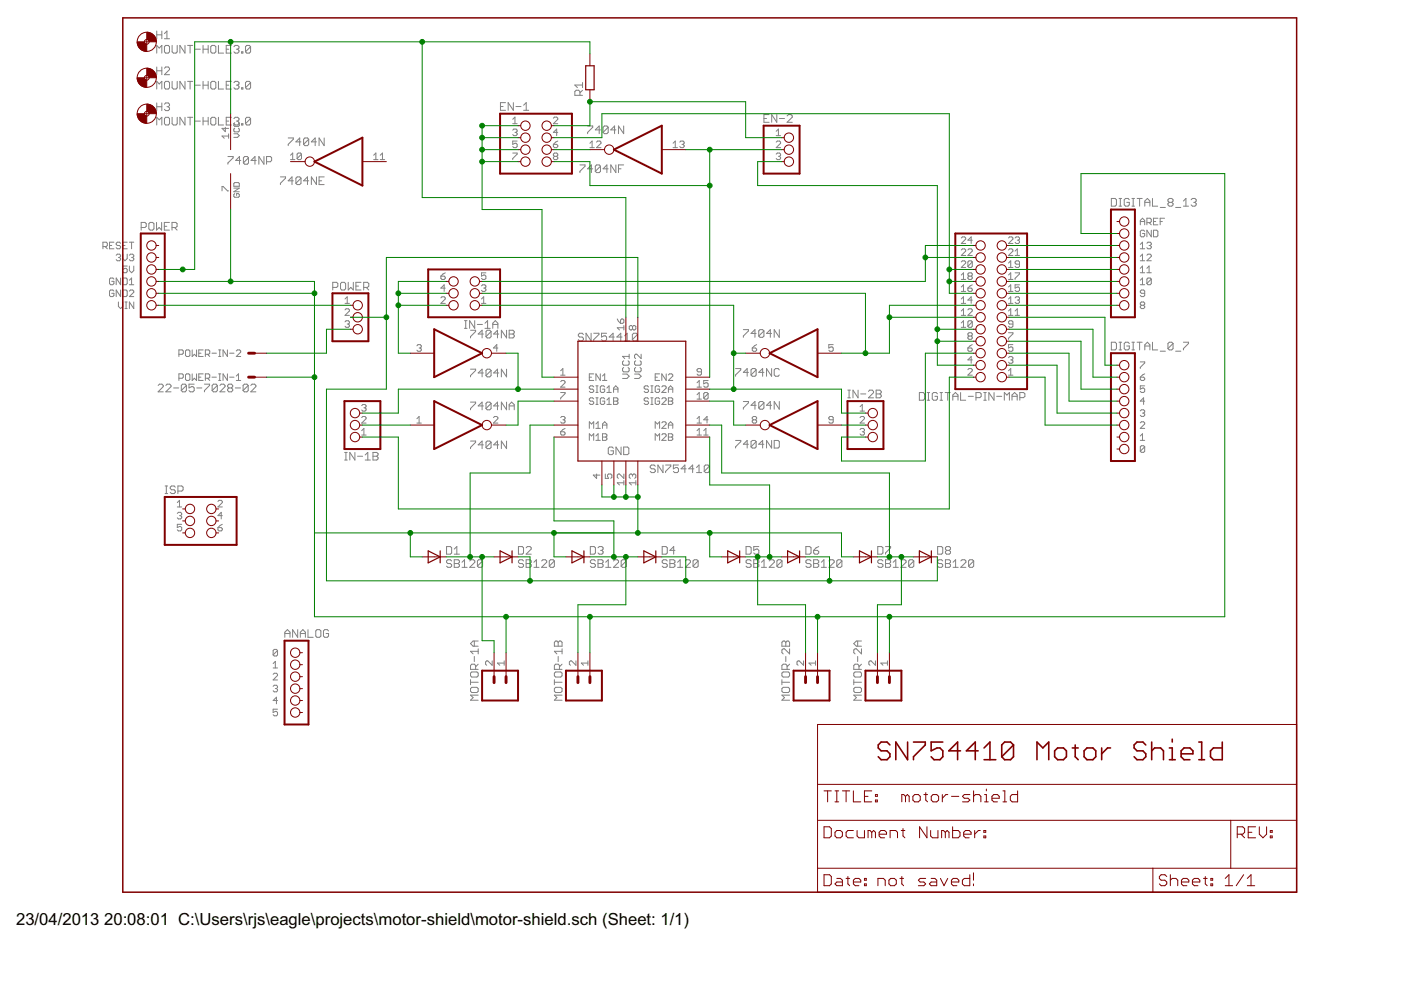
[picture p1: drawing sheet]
<svg xmlns="http://www.w3.org/2000/svg" width="297mm" height="210mm" viewBox="0 0 297 210" stroke-linecap="round" stroke-linejoin="round" font-family="sans-serif">
<defs><g id="words">
<g font-size="4">
<text x="3.4" y="196.1">23/04/2013</text>
<text x="22.1" y="196.1">20:08:01 C:\Users\rjs\eagle\projects\motor-shield\motor-shield.sch (Sheet: 1/1)</text>
</g>
</g></defs>
<g fill="none" stroke="#808080" stroke-width=".21">
<path d="M33.2 6.6v1.6M33.2 11.3v-1.7l.6 .6 .5-.6v1.7M33.2 14.2v1.6M33.2 18.9v-1.6l.6 .5 .5-.5v1.6M33.2 7.4h1.1M33.2 15h1.1M34.3 6.6v1.6M34.3 14.2v1.6M34.9 14.5l.2-.3h.6l.2 .3v.3l-1 1h1M34.9 7.1l.5-.5v1.6M34.9 8.2h1M35.1 9.6h.6l.2 .3v1.1l-.2 .3h-.6l-.2-.3v-1.1z"/>
<path d="M35.1 17.3h.6l.2 .2v1.1l-.2 .3h-.6l-.2-.3v-1.1zM36.5 9.6v1.4l.3 .3h.5l.3-.3v-1.4M36.5 17.3v1.3l.3 .3h.5l.3-.3v-1.3M39.2 9.6v1.7l-1.1-1.7v1.7M39.2 17.3v1.6l-1.1-1.6v1.6M39.8 9.6h1.1M39.8 17.3h1.1M40.3 9.6v1.7M40.3 17.3v1.6M41.4 10.4h1.1M41.4 18.1h1.1M43.1 10.4h1"/>
<path d="M43.1 9.6v1.7M43.1 17.3v1.6M43.1 18.1h1M44.1 9.6v1.7M44.1 17.3v1.6M45 9.6h.5l.3 .3v1.1l-.3 .3h-.5l-.3-.3v-1.1zM45 17.3h.5l.3 .2v1.1l-.3 .3h-.5l-.3-.3v-1.1zM46.3 9.6v1.7h1.1M46.3 17.3v1.6h1.1M48 10.4h.5M48 18.1h.5M49 9.6h-1v1.7h1"/>
<path d="M49 17.3h-1v1.6h1M49.6 9.9l.3-.3h.5l.3 .3v.3l-.3 .2M49.6 17.5l.3-.2h.5l.3 .2v.3l-.3 .3M50.1 10.4h.3M50.1 18.1h.3M50.4 10.4l.3 .3v.3l-.3 .3h-.5l-.3-.3M50.4 18.1l.3 .2v.3l-.3 .3h-.5l-.3-.3M51.2 11h.3v.3h-.3zM51.2 18.6h.3v.3h-.3zM53.1 9.9l-.2-.3h-.6l-.3 .3v1.1M53.1 9.9v1.1l-.2 .3h-.6l-.3-.3M53.1 17.5l-.2-.2h-.6l-.3 .2v1.1"/>
<path d="M53.1 17.5v1.1l-.2 .3h-.6l-.3-.3M53.1 9.9l-1.1 1.1M53.1 17.5l-1.1 1.1M123.5 19.1l-.5 .6M123.5 18h-1.6l.5 .6M123.5 17.5v1.1M33.2 21.8v1.7M33.2 26.5v-1.6l.6 .5 .5-.5v1.6M33.2 22.6h1.1M34.3 21.8v1.7M34.9 22.1l.2-.3h.6l.2 .3v.3l-.2 .2M35.1 24.9h.6l.2 .2v1.1l-.2 .3h-.6l-.2-.3v-1.1z"/>
<path d="M35.4 22.6h.3M35.7 22.6l.2 .3v.3l-.2 .3h-.6l-.2-.3M36.5 24.9v1.3l.3 .3h.5l.3-.3v-1.3M39.2 24.9v1.6l-1.1-1.6v1.6M39.8 24.9h1.1M40.3 24.9v1.6M41.4 25.7h1.1M43.1 24.9v1.6M43.1 25.7h1M44.1 24.9v1.6M45 24.9h.5l.3 .2v1.1l-.3 .3h-.5l-.3-.3v-1.1zM46.3 24.9v1.6h1.1"/>
<path d="M47.8 27v.9l-.7-.7h1.4M48 25.7h.5M48.3 33.2h1.1v.3l-1.1 1v.3M48.5 28.9h-1.4l.4 .4M48.5 28.4v.9M49 24.9h-1v1.6h1M49.6 28.4h.8l.3 .3-.3 .4h-.8M49.6 39.9h1.1l-1.1 .8h1.1M49.6 25.1l.3-.2h.5l.3 .2v.3l-.3 .3M49.8 26l-.2 .2v.4l.2 .2h.7l.2-.2v-.4l-.2-.2M49.8 27.2l-.2 .2v.4l.2 .2h.7l.2-.2v-.4l-.2-.2M49.8 38.7h.7l.2 .2v.6h-1.1v-.6z"/>
<path d="M50.1 25.7h.3M50.4 25.7l.3 .3v.2l-.3 .3h-.5l-.3-.3M51.1 34h-1.1l.8-.8v1.6M51.2 26.2h.3v.3h-.3zM52.7 33.5l-.3-.3h-.5l-.3 .3v1M52.7 33.5v1l-.3 .3h-.5l-.3-.3M52.7 33.5l-1.1 1M53.1 25.1l-.2-.2h-.6l-.3 .2v1.1M53.1 25.1v1.1l-.2 .3h-.6l-.3-.3M53.1 25.1l-1.1 1.1M54.3 34h-1.1l.9-.8v1.6M56 33.2v1.6l-1.1-1.6v1.6"/>
<path d="M56.5 34.3h.8l.3-.3v-.5l-.3-.3h-.8v1.6M59.5 37.5h1v.3l-1 1.1v.2M61.1 29.3h1.1v.2l-1.1 1.1v.3M61.6 33.8h.9M61.6 32.9l.5-.5v1.4M62.2 38.3h-1.1l.8-.8v1.6M63.8 30.1h-1.1l.8-.8v1.6M63.8 37.8l-.3-.3h-.5l-.3 .3v1.1M63.8 37.8v1.1l-.3 .2h-.5l-.3-.2M63.8 37.8l-1.1 1.1M63.9 32.7v.9l-.2 .2h-.5l-.2-.2M63.9 32.7l-.2-.3h-.5l-.2 .3v.9"/>
<path d="M63.9 32.7l-.9 .9M65.4 29.5l-.2-.2h-.6l-.2 .2v1.1M65.4 29.5v1.1l-.2 .3h-.6l-.2-.3M65.4 29.5l-1 1.1M65.4 38.3h-1l.8-.8v1.6M67.1 30.1h-1.1l.8-.8v1.6M67.1 37.5v1.6l-1.1-1.6v1.6M67.6 38.3h.6M68.7 29.3v1.6l-1.1-1.6v1.6M68.7 37.5h-1.1v1.6h1.1M79.2 32.9l.5-.5v1.4M79.2 33.8h1"/>
<path d="M80.6 33.8h1M80.6 32.9l.5-.5v1.4M106.1 22.6h.6M107.2 21.8h-1.1v1.6h1.1M108.7 26.2h.9M108.7 32.4h.9v.3l-.9 .9v.2M108.7 25.3l.5-.5v1.4M108.7 27.6l.2-.2h.5l.2 .2-.2 .5M108.8 21.8v1.6l-1.1-1.6v1.6M109.2 28.1h.2M109.4 22.6h1.1M109.4 28.1l.2 .2-.2 .5h-.5l-.2-.3"/>
<path d="M109.6 29.9h-.9v.7l.7-.2 .2 .2v.5l-.2 .2h-.5l-.2-.2M111 23.4h1.1M111 22.3l.6-.5v1.6M117.3 25.1l.3-.3h.4l.3 .3v.2l-1 .9h1M117.3 30.6h.7l.3 .5-.3 .2h-.4l-.3-.2zM117.6 33.1l-.3-.2 .3-.5h.4l.3 .3-.3 .4M117.6 33.1l-.3 .3 .3 .4h.4l.3-.2-.3-.5M117.6 33.1h.4M118.3 28.1h-1l.7-.7v1.4M118.3 29.9l-1 .7M123 35h1v.2l-1 1.1v.3M123 20.2v-.8l-.3-.3h-.5l-.3 .3v.8h1.6"/>
<path d="M124.6 26.7h1.1v.3l-1.1 1.1v.2M125.1 31.3h.9M125.1 30.4l.4-.5v1.4M125.7 35.8h-1.1l.8-.8v1.6M126.5 30.1l.2-.2h.5l.2 .2v.3l-.9 .9h.9M127.3 27.5h-1.1l.8-.8v1.6M127.3 35.2l-.3-.2h-.5l-.3 .2v1.1M127.3 35.2v1.1l-.3 .3h-.5l-.3-.3M127.3 35.2l-1.1 1.1M128.9 27l-.2-.3h-.6l-.2 .3v1.1M128.9 27v1.1l-.2 .2h-.6l-.2-.2M128.9 27l-1 1.1"/>
<path d="M128.9 35.8h-1l.8-.8v1.6M130.6 27.5h-1.1l.8-.8v1.6M130.6 35v1.6l-1.1-1.6v1.6M131.1 35.8h.6M132.2 26.7v1.6l-1.1-1.6v1.6M132.2 35h-1.1v1.6M142.7 30.4l.5-.5v1.4M142.7 31.3h.9M144.1 30.1l.3-.2h.4l.3 .2-.3 .5M144.6 30.6h.2M144.8 30.6l.3 .2-.3 .5h-.4l-.3-.2M162 25.1h.5"/>
<path d="M163.1 24.3h-1.1v1.6h1.1M164.6 32.7l.2-.3h.5l.2 .3-.2 .4M164.6 30.1l.2-.2h.5l.2 .2v.3l-.9 .9h.9M164.6 28.8h.9M164.6 27.8l.4-.4v1.4M164.7 24.3v1.6l-1.1-1.6v1.6M165 33.1h.3M165.2 25.1h1.1M165.3 33.1l.2 .3-.2 .4h-.5l-.2-.2M166.9 24.6l.3-.3h.5l.3 .3v.2l-1.1 1.1h1.1M21.8 52.3h.7l.3-.3v-.4l-.3-.2h-.7v1.3M22.3 52.3l.5 .4"/>
<path d="M23.2 52h.5M24.2 51.4h-1v1.3h1M24.2 59.2l-.3-.3h-.4l-.3 .3v.9l.3 .3h.4l.3-.3v-.5h-.5M24.6 54.1l.3-.2h.4l.3 .2-.3 .5M25.1 54.6h.2M25.3 54.6l.3 .2-.3 .5h-.4l-.3-.2M25.6 51.6l-.3-.2h-.4l-.3 .2 .3 .4h.4l.3 .3-.3 .4h-.4l-.3-.2M25.6 58.9v1.5l-1-1.5v1.5M26 53.9v.9l.5 .5 .5-.5v-.9M26 52h.5M26 58.9h.7l.3 .3v.9l-.3 .3h-.7zM27 51.4h-1v1.3h1"/>
<path d="M27 56.4h-1v.7l.5-.2 .5 .2v.5l-.3 .2h-.4l-.3-.2M27.4 51.4h1M27.4 59.4l.5-.5v1.5M27.4 54.1l.3-.2h.4l.3 .2-.3 .5M27.4 56.4v1l.5 .4 .5-.4v-1M27.9 51.4v1.3M27.9 54.6h.2M28.1 54.6l.3 .2-.3 .5h-.4l-.3-.2M29.9 48.2h.8l.3-.2v-.6l-.3-.2h-.8v1.6M31.8 47.2h.6l.2 .2v1.1l-.2 .3h-.6l-.2-.3v-1.1zM33.2 47.2v1.6l.5-.6 .6 .6v-1.6M34.8 48h.6"/>
<path d="M35.9 47.2h-1.1v1.6h1.1M36.5 48.2h.8l.2-.2v-.6l-.2-.2h-.8v1.6M37 48.2l.5 .6M47.1 40.5v-1h.2l.9 1h.3M49.8 41l-.2 .3v.3l.2 .2h.7l.2-.2v-.3l-.2-.3h-.3v.4M72.5 59.9h.5l.3 .2v1.1l-.3 .3h-.5l-.3-.3v-1.1zM73.8 59.9v1.6l.6-.6 .5 .6v-1.6M76.5 59.9h-1v1.6h1M93.5 58.5h.7l.2 .5-.2 .2h-.5l-.2-.2zM94.4 57.8l-.9 .7M103 57.8h-.9v.7l.7-.2 .2 .2v.5l-.2 .2h-.5l-.2-.2M203.8 55.5l.2-.2h.5l.2 .2v.3l-.9 .9h.9"/>
<path d="M203.8 59.2h.9M203.8 58.3l.5-.5v1.4M203.8 50.5l.2-.3h.5l.2 .3v.2l-.9 .9h.9M203.8 53l.2-.2h.5l.2 .2v.2l-.9 1h.9M205.2 53l.2-.2h.5l.2 .2v.2l-.9 1h.9M205.4 58.5l-.2-.2 .2-.5h.5l.2 .3-.2 .4M205.4 58.5l-.2 .3 .2 .4h.5l.2-.2-.2-.5M205.4 58.5h.5M206.1 55.5l-.2-.2h-.5l-.2 .2v1M206.1 55.5v1l-.2 .2h-.5l-.2-.2M206.1 50.9h-.9l.7-.7v1.4M206.1 55.5l-.9 1"/>
<path d="M213.8 50.5l.3-.3h.4l.3 .3v.2l-1 .9h1M213.8 59.2h1M213.8 55.8l.5-.5v1.4M213.8 58.3l.5-.5v1.4M213.8 53l.3-.2h.4l.3 .2v.2l-1 1h1M213.8 56.7h1M215.2 57.8h1v.3l-1 .9v.2M215.2 53.2l.5-.4v1.4M215.2 50.5l.3-.3h.4l.3 .3-.3 .4M215.2 54.2h1M215.7 50.9h.2M215.9 50.9l.3 .3-.3 .4h-.4l-.3-.2"/>
<path d="M216.2 56h-.7l-.3-.2 .3-.5h.4l.3 .2v1l-.3 .2h-.4l-.3-.2M235.6 42.1h.8l.3 .3v1l-.3 .3h-.8zM237.3 43.7h.5M237.3 42.1h.5M237.5 42.1v1.6M239.4 42.4l-.2-.3h-.6l-.2 .3v1l.2 .3h.6l.2-.3v-.5h-.5M240 43.7h.5M240 42.1h.5M240.3 42.1v1.6M241.1 42.1h1.1M241.6 42.1v1.6M241.8 52.7h.9"/>
<path d="M241.8 55.3h.9M241.8 57.8h.9M241.8 47.7v-1l.4-.4 .5 .4v1M241.8 51.8l.4-.4v1.3M241.8 54.4l.4-.5v1.4M241.8 56.9l.4-.5v1.4M241.8 59.4l.4-.5v1.5M241.8 47h.9M242.7 49l-.2-.2h-.5l-.2 .2v1l.2 .2h.5l.2-.2v-.5h-.5M242.7 43.7v-1.1l.6-.5 .5 .5v1.1M242.7 42.9h1.1M243.2 51.6l.2-.2h.5l.2 .2-.2 .4"/>
<path d="M243.2 54.1l.2-.2h.5l.2 .2v.3l-.9 .9h.9M243.2 57.8h.9M243.2 47.2h.7l.2-.2v-.5l-.2-.2h-.7v1.4M243.2 56.9l.4-.5v1.4M243.6 52h.3M243.6 47.2l.5 .5M243.9 52l.2 .3-.2 .4h-.5l-.2-.2M244.1 59.2l-.2-.3h-.5l-.2 .3v.9M244.1 59.2v.9l-.2 .3h-.5l-.2-.3M244.1 48.8v1.4l-.9-1.4v1.4M244.1 59.2l-.9 .9M244.3 42.1v1.6h1.1"/>
<path d="M244.6 47h.4M244.6 48.8h.7l.2 .2v1l-.2 .2h-.7zM245.5 46.3h-.9v1.4h.9M246 47h.4M246 44h1.1M246.9 46.3h-.9v1.4M247.9 42.9l-.3-.3v-.2l.3-.3h.5l.3 .3v.2l-.3 .3M247.9 42.9l-.3 .3v.2l.3 .3h.5l.3-.3v-.2l-.3-.3M247.9 42.9h.5M249.3 44h1.1M250.9 43.7h1.1M250.9 42.6l.5-.5v1.6"/>
<path d="M252.5 42.4l.3-.3h.5l.3 .3v.2l-.3 .3M253.1 42.9h.2M253.3 42.9l.3 .3v.2l-.3 .3h-.5l-.3-.3M24.2 61.7l-.3-.2h-.4l-.3 .2v1l.3 .2h.4l.3-.2v-.5h-.5M25.1 64v1l.5 .4 .4-.4v-1M25.6 61.5v1.4l-1-1.4v1.4M26 61.5h.7l.3 .2v1l-.3 .2h-.7zM26.5 65.4h.5M26.5 64h.5M26.7 64v1.4M27.4 61.7l.3-.2h.4l.3 .2v.3l-1 .9h1M27.4 60.4h1"/>
<path d="M28.4 64v1.4l-1-1.4v1.4M37.9 75.1h.7l.3-.2v-.5l-.3-.2h-.7v1.4M39.3 74.4l.3-.2h.4l.3 .2v1l-.3 .2h-.4l-.3-.2zM39.3 79.5l.3-.2h.4l.3 .2v.9l-.3 .3h-.4l-.3-.3zM40.7 74.2v1.4l.5-.5 .5 .5v-1.4M40.7 79.3v1.4l.5-.5 .5 .5v-1.4M42.1 80h.5M42.1 74.9h.5M43.1 74.2h-1v1.4h1M43.1 79.3h-1v1.4h1M43.5 75.1h.7l.3-.2v-.5l-.3-.2h-.7v1.4M44 75.1l.5 .5"/>
<path d="M44.9 80h1M44.9 74.9h1M46.4 74.2h.4M46.4 79.3h.4M46.4 75.6h.4M46.6 74.2v1.4M46.6 79.3v1.4M48.2 74.2v1.4l-.9-1.4v1.4M48.2 79.3v1.4l-.9-1.4v1.4M48.7 80h.9M48.7 74.9h.9M50.1 74.4l.2-.2h.5l.2 .2v.3l-.9 .9h.9"/>
<path d="M50.1 79.7l.5-.4v1.4M70.5 60.9h.9l.2-.2v-.6l-.2-.2h-.9v1.6M73.2 68.2l.2-.2h.5l.2 .2-.2 .5M73.2 64.3h.9M73.2 65.7l.2-.2h.5l.2 .2v.2l-.9 1h.9M73.2 63.4l.4-.5v1.4M73.6 68.7h.3M73.9 68.7l.2 .2-.2 .5h-.5l-.2-.2M75.5 60.7h.5M77.1 60.9h.8l.3-.2v-.6l-.3-.2h-.8v1.6M77.6 60.9l.6 .6M88.4 73.3l.2-.2h.5l.2 .2-.2 .5"/>
<path d="M88.9 73.8h.2M89.1 73.8l.2 .2-.2 .5h-.5l-.2-.2M93.5 63.2l.2-.3h.5l.2 .3v.2l-.9 .9h.9M94.4 61.1h-.9l.7-.7v1.4M98.5 69.6h.5M98.5 68h.5M98.7 68v1.6M99.8 70h1v.3l-1 1.1v.2M99.8 78.3h1v.2l-1 1.1v.3M100.6 68v1.6l-1-1.6v1.6M101.2 68.8h1.1M102.1 60.6l.2-.2h.5l.2 .2-.2 .5"/>
<path d="M102.1 63.4l.5-.5v1.4M102.1 64.3h.9M102.5 70.8h-1.1l.8-.8v1.6M102.5 79.1h-1.1l.8-.8v1.6M102.6 61.1h.2M102.8 61.1l.2 .2-.2 .5h-.5l-.2-.2M102.8 69.6h1.1M102.8 68.5l.6-.5v1.6M104.1 70.3l-.3-.3h-.5l-.3 .3v1.1M104.1 78.5l-.3-.2h-.5l-.3 .2v1.1M104.1 70.3v1.1l-.3 .2h-.5l-.3-.2M104.1 78.5v1.1l-.3 .3h-.5l-.3-.3"/>
<path d="M104.1 78.5l-1.1 1.1M104.1 70.3l-1.1 1.1M104.5 69.6v-1.1l.5-.5 .6 .5v1.1M104.5 68.8h1.1M105.6 73.8h-1l.7-.7v1.4M105.7 70.8h-1l.8-.8v1.6M105.7 79.1h-1l.8-.8v1.6M107.4 70v1.6l-1.1-1.6v1.6M107.4 78.3v1.6l-1.1-1.6v1.6M107.9 70h.9l.2 .3v.3l-.2 .2 .2 .3v.3l-.2 .2h-.9zM107.9 70.8h.9M118.9 78.6l.4-.5v1.4"/>
<path d="M118.9 79.5h.9M123.7 70.9l-.3-.2h-.5l-.3 .2v.3l.3 .3h.5l.3 .2v.3l-.3 .3h-.5l-.3-.3M124.9 80h.5M125.3 70.7v1.6l-1.1-1.6v1.6M125.9 79.3h-1v1.4h1M125.9 70.7h1.1v.2l-1.1 1.1v.3M127.3 79.3v1.4l-1-1.4v1.4M127.7 79.7l.5-.4v1.4M128.6 70.7h-1.1v.8l.6-.3h.2l.3 .3v.5l-.3 .3h-.5l-.3-.3M130.2 71.5h-1l.8-.8v1.6M130.9 67.6l.7 1M131.6 67.9l.2-.3 .5 .3v.4l-.3 .3h-.4z"/>
<path d="M131.9 71.5h-1.1l.8-.8v1.6M132 79.3h.9l.5 .5-.5 .4h-.9M132.2 76.5l-.2 .2v.5l.2 .2h1l.2-.2v-.5l-.2-.2M132.2 77.9l-.2 .2v.5l.2 .2h1l.2-.2v-.5l-.2-.2M132.3 69v1M132.3 69.5h-1.4l.4 .5M132.4 72.3h1.1M132.4 71.2l.6-.5v1.6M133.4 75.1v.9M133.4 75.6h-1.4l.5 .4M134.1 69.3l.2-.3 .5 .3v.4l-.2 .3-.5-.3M134.1 69.3l-.2-.3-.5 .3v.4l.2 .3 .5-.3"/>
<path d="M134.1 69.3v.4M134.5 79.3h1l.4 .5-.4 .4h-1M134.8 77.9l-.3 .2v.5l.3 .2h.9l.2-.2v-.5l-.2-.2M134.8 76.5l-.3 .2v.5l.3 .2h.9l.2-.2v-.5l-.2-.2M135.1 70.9l-.2-.2h-.6l-.2 .2v1.1M135.1 70.9v1.1l-.2 .3h-.6l-.2-.3M135.1 70.9l-1 1.1M135.9 75.1v.9l-.9-.9-.5 .2v.5l.3 .2M138.9 80h.5M139.8 79.3h-.9v1.4h.9M141.2 79.3v1.4l-.9-1.4v1.4M141.7 79.5l.2-.2h.5l.2 .2v.2l-.9 1h.9"/>
<path d="M148.7 78.8h-.7l-.2-.2 .2-.5h.5l.2 .3v.9l-.2 .2h-.5l-.2-.2M156 78.1h1.1v.3l-1.1 1.1v.3M157.6 69.9h1.1v.3l-1.1 1v.3M158.7 79h-1.1l.8-.9v1.7M159.5 73.8h.7l.2 .5-.2 .2h-.5l-.2-.2zM160.3 70.7h-1.1l.9-.8v1.6M160.3 78.4l-.2-.3h-.6l-.3 .3v1.1M160.3 78.4v1.1l-.2 .3h-.6l-.3-.3M160.3 78.4l-1.1 1.1M160.4 73.1l-.9 .7M162 70.2l-.3-.3h-.6l-.2 .3v1M162 70.2v1l-.3 .3h-.6l-.2-.3"/>
<path d="M162 70.2l-1.1 1M162 79h-1.1l.8-.9v1.7M163.6 70.7h-1.1l.8-.8v1.6M163.6 78.1v1.7l-1.1-1.7v1.7M165.2 69.9v1.6l-1.1-1.6v1.6M165.2 78.4l-.2-.3h-.6l-.3 .3v1.1l.3 .3h.6l.2-.3M176.7 73.1h-1v.7l.5-.2 .5 .2v.5l-.3 .2h-.4l-.3-.2M203.8 64.3h.9M203.8 61.8h.9M203.8 66.9h.9M203.8 69.4h.9M203.8 68.5l.5-.5v1.4"/>
<path d="M203.8 60.9l.5-.5v1.4M203.8 63.4l.5-.5v1.4M203.8 65.9l.5-.4v1.4M205.2 73.8h.7l.2 .5-.2 .2h-.5l-.2-.2zM205.2 78.4l.2-.3h.5l.2 .3v.2l-.9 .9h.9M205.2 65.7l.2-.2h.5l.2 .2v.2l-.9 1h.9M205.2 61.1h.7l.2 .5-.2 .2h-.5l-.2-.2zM205.4 71.2l-.2-.2 .2-.5h.5l.2 .3-.2 .4M205.4 71.2l-.2 .3 .2 .4h.5l.2-.2-.2-.5M205.4 71.2h.5M206.1 68.2l-.2-.2h-.5l-.2 .2v1M206.1 68.2v1l-.2 .2h-.5l-.2-.2"/>
<path d="M206.1 76.3h-.9l.7-.7v1.4M206.1 63.6h-.9l.7-.7v1.4M206.1 73.1l-.9 .7M206.1 68.2l-.9 1M206.1 60.4l-.9 .7M213.8 75.8l.3-.2h.4l.3 .2-.3 .5M213.8 79.5h1M213.8 64.3h1M213.8 61.8h1M213.8 66.9h1M213.8 78.6l.5-.5v1.4M213.8 60.9l.5-.5v1.4"/>
<path d="M213.8 63.4l.5-.5v1.4M213.8 65.9l.5-.4v1.4M213.8 70.5h1v.3l-1 .9v.2M214.3 76.3h.2M214.5 76.3l.3 .2v.3l-.3 .2h-.4l-.3-.2M214.8 73.1h-1v.7l.7-.2 .3 .2v.5l-.3 .2h-.4l-.3-.2M214.8 68.7h-.7l-.3-.2 .3-.5h.4l.3 .2v1l-.3 .2h-.4l-.3-.2M215.2 63.2l.3-.3h.4l.3 .3-.3 .4M215.2 66.9h1M215.2 65.9l.5-.4v1.4M215.7 63.6h.2M215.9 63.6l.3 .3-.3 .4h-.4l-.3-.2"/>
<path d="M216.2 60.4h-1v.7l.7-.2 .3 .2v.5l-.3 .2h-.4l-.3-.2M235.6 72.6h.8l.3 .2v1.1l-.3 .3h-.8zM237.3 74.2h.5M237.3 72.6h.5M237.5 72.6v1.6M239.4 72.8l-.2-.2h-.6l-.2 .2v1.1l.2 .3h.6l.2-.3v-.5h-.5M240 74.2h.5M240 72.6h.5M240.3 72.6v1.6M241.1 72.6h1.1M241.6 72.6v1.6M241.8 60.4h.9"/>
<path d="M241.8 76.7h.9v.3l-.9 .9v.2M241.8 80h.7l.2 .4-.2 .3h-.5l-.2-.3zM242 64.7l-.2 .3 .2 .4h.5l.2-.2-.2-.5M242 64.7l-.2-.2 .2-.5h.5l.2 .3-.2 .4M242 64.7h.5M242.7 62.2h-.7l-.2-.2 .2-.5h.5l.2 .2v1l-.2 .2h-.5l-.2-.2M242.7 79.3l-.9 .7M242.7 73.4h1.1M242.7 74.2v-1.1l.6-.5 .5 .5v1.1M244.3 72.6v1.6h1.1M246 74.5h1.1M248.7 72.8v1.1l-.3 .3h-.5l-.3-.3"/>
<path d="M248.7 72.8l-.3-.2h-.5l-.3 .2v1.1M248.7 72.8l-1.1 1.1M249.3 74.5h1.1M250.9 72.6h1.1v.2l-1.1 1.1v.3M33.5 81.7l.3-.3h.5l.3 .3v.3l-1.1 1.1h1.1M35.2 81.7l.2-.3h.6l.3 .3v.3l-1.1 1.1h1.1M36.8 82.3h1.1M37.9 80.2h.7l.3-.2v-.5l-.3-.2h-.7v1.4M39.5 81.7v1.1l-.3 .3h-.5l-.3-.3M39.5 81.7l-.3-.3h-.5l-.3 .3v1.1M39.5 81.7l-1.1 1.1M41.2 81.4h-1.1v.9l.5-.3h.3l.3 .3v.5l-.3 .3h-.6l-.2-.3"/>
<path d="M41.7 82.3h1.1M43.3 81.4h1.1v.3l-1.1 1.1v.3M43.5 80.2h.7l.3-.2v-.5l-.3-.2h-.7v1.4M44 80.2l.5 .5M46.1 81.7v1.1l-.3 .3h-.5l-.3-.3M46.1 81.7l-.3-.3h-.5l-.3 .3v1.1M46.1 81.7l-1.1 1.1M46.4 80.7h.4M46.6 81.7l.3-.3h.5l.3 .3v.3l-1.1 1.1h1.1M48.5 82.3l-.2 .2v.3l.2 .3h.6l.2-.3v-.3l-.2-.2M48.5 82.3l-.2-.3v-.3l.2-.3h.6l.2 .3v.3l-.2 .3M48.5 82.3h.6"/>
<path d="M49.9 82.3h1.1M50.1 80.7h.9M52.6 81.7v1.1l-.3 .3h-.5l-.3-.3M52.6 81.7l-.3-.3h-.5l-.3 .3v1.1M52.6 81.7l-1.1 1.1M53.2 81.7l.2-.3h.6l.3 .3v.3l-1.1 1.1h1.1M73.1 97.5h.5M73.1 95.9h.5M73.3 95.9v1.6M75.2 95.9v1.6l-1-1.6v1.6M75.8 96.7h1.1M76.7 88.5l.2-.2h.5l.2 .2v.3l-.9 .9h.9"/>
<path d="M76.7 86l.2-.2h.5l.2 .2-.2 .5M76.7 92.2h.9M76.7 91.3l.5-.5v1.4M77.2 86.5h.2M77.4 86.5l.2 .2-.2 .5h-.5l-.2-.3M77.4 97.5h1.1M77.4 96.5l.6-.6v1.6M79.1 95.9h.8l.3 .3v.3l-.3 .2 .3 .3v.3l-.3 .2h-.8zM79.1 96.7h.8M88.4 89.7h.9M88.4 88.8l.5-.5v1.4M99.8 93.5h1v.3l-1 1.1v.2"/>
<path d="M99.8 85.3h1v.2l-1 1.1v.3M102.5 86.1h-1.1l.8-.8v1.6M102.5 94.3h-1.1l.8-.8v1.6M104.1 93.8l-.3-.3h-.5l-.3 .3v1.1M104.1 85.5l-.3-.2h-.5l-.3 .2v1.1M104.1 85.5v1.1l-.3 .3h-.5l-.3-.3M104.1 93.8v1.1l-.3 .2h-.5l-.3-.2M104.1 93.8l-1.1 1.1M104.1 85.5l-1.1 1.1M104.6 88.5l.3-.2h.4l.3 .2v.3l-1 .9h1M105.7 94.3h-1l.8-.8v1.6M105.7 86.1h-1l.8-.8v1.6"/>
<path d="M107.4 85.3v1.6l-1.1-1.6v1.6M107.4 93.5v1.6l-1.1-1.6v1.6M107.9 86.1h1.1M107.9 86.9v-1.1l.6-.5 .5 .5v1.1M118.9 80.9l.2-.2h.5l.2 .2v.3l-.9 .9h.9M118.9 83.2h.9v.3l-.9 .9v.2M118.9 88.5l.2-.2h.5l.2 .2-.2 .5M118.9 91.5h.7l.2 .5-.2 .2h-.5l-.2-.2zM119.3 89h.3M119.6 89l.2 .2-.2 .5h-.5l-.2-.2M119.8 90.8l-.9 .7M124.9 90.8v-1.4l.5 .5 .5-.5v1.4"/>
<path d="M124.9 93.4v-1.4l.5 .4 .5-.4v1.4M125.9 84.6l-.3-.3h-.4l-.3 .3 .3 .4h.4l.3 .3-.3 .4h-.4l-.3-.2M125.9 82l-.3-.2h-.4l-.3 .2 .3 .5h.4l.3 .2-.3 .5h-.4l-.3-.2M126.3 89.9l.5-.5v1.4M126.3 92.4l.5-.4v1.4M126.3 81.8h.5M126.3 83.2h.5M126.3 90.8h1M126.3 93.4h1M126.3 84.3h.5M126.3 85.7h.5M126.6 81.8v1.4"/>
<path d="M126.6 84.3v1.4M127.7 80.7h1M127.7 92h.7l.3 .2-.3 .5 .3 .4-.3 .3h-.7zM127.7 90.8v-.9l.5-.5 .5 .5v.9M127.7 90.1h1M127.7 92.7h.7M128.2 82l-.2-.2h-.5l-.2 .2v1l.2 .2h.5l.2-.2v-.5h-.5M128.2 84.6l-.2-.3h-.5l-.2 .3v.9l.2 .2h.5l.2-.2v-.5h-.5M128.7 83.2h.9M128.7 82.3l.4-.5v1.4M128.7 84.8l.4-.5v1.4M128.7 85.7h.9"/>
<path d="M130 95l-.2-.2h-.6l-.2 .2v1.1l.2 .3h.6l.2-.3v-.5h-.5M130.1 85h.7M130.1 83.2v-.9l.5-.5 .4 .5v.9M130.1 84.3h.7l.2 .3-.2 .4 .2 .5-.2 .2h-.7zM130.1 82.5h.9M131.7 94.8v1.6l-1.1-1.6v1.6M132.2 94.8h.9l.2 .2v1.1l-.2 .3h-.9zM137.5 82l-.2-.2h-.5l-.2 .2 .2 .5h.5l.2 .2-.2 .5h-.5l-.2-.2M137.5 84.6l-.2-.3h-.5l-.2 .3 .2 .4h.5l.2 .3-.2 .4h-.5l-.2-.2M138 81.8h.5M138 83.2h.5M138 84.3h.5"/>
<path d="M138 85.7h.5M138.2 81.8v1.4M138.2 84.3v1.4M138.9 90.8v-1.4l.5 .5 .4-.5v1.4M138.9 93.4v-1.4l.5 .4 .4-.4v1.4M138.9 98.8l-.2-.2h-.6l-.2 .2v.3l.2 .3h.6l.2 .3v.2l-.2 .3h-.6l-.2-.3M139.8 82l-.2-.2h-.5l-.2 .2v1l.2 .2h.5l.2-.2v-.5h-.4M139.8 84.6l-.2-.3h-.5l-.2 .3v.9l.2 .2h.5l.2-.2v-.5h-.4M140.3 89.7l.2-.3h.5l.2 .3v.2l-.9 .9h.9M140.3 82l.2-.2h.5l.2 .2v.3l-.9 .9h.9M140.3 92.2l.2-.2h.5l.2 .2v.2l-.9 1h.9M140.3 84.6l.2-.3h.5l.2 .3v.2l-.9 .9h.9"/>
<path d="M140.6 98.6v1.6l-1.1-1.6v1.6M141.1 98.6h1.1v.2l-1.1 1.1v.3M141.7 85h.7M141.7 92h.7l.2 .2-.2 .5 .2 .4-.2 .3h-.7zM141.7 90.8v-.9l.5-.5 .4 .5v.9M141.7 84.3h.7l.2 .3-.2 .4 .2 .5-.2 .2h-.7zM141.7 82.5h.9M141.7 90.1h.9M141.7 92.7h.7M141.7 83.2v-.9l.5-.5 .4 .5v.9M143.8 98.6h-1v.8l.5-.3h.3l.2 .3v.5l-.2 .3h-.6l-.2-.3M145.5 99.4h-1.1l.8-.8v1.6"/>
<path d="M147.1 99.4h-1.1l.9-.8v1.6M147.7 99.1l.5-.5v1.6M147.8 82.1h.9M147.8 89.7h.9M147.8 92.2h.9M147.8 81.2l.5-.5v1.4M147.8 83.7l.5-.5v1.4M147.8 88.8l.5-.5v1.4M147.8 91.3l.5-.5v1.4M147.8 84.6h.9M149.2 92.2h.9M149.2 91.3l.5-.5v1.4"/>
<path d="M150.1 83.5l-.2-.3h-.5l-.2 .3v.9M150.1 80.7h-.9v.7l.7-.2 .2 .2v.5l-.2 .2h-.5l-.2-.2M150.1 89h-.9l.7-.7v1.4M150.1 83.5v.9l-.2 .2h-.5l-.2-.2M150.1 83.5l-.9 .9M150.4 98.8l-.3-.2h-.5l-.3 .2v1.1M150.4 98.8v1.1l-.3 .3h-.5l-.3-.3M150.4 98.8l-1.1 1.1M156 93.4h1.1v.2l-1.1 1.1v.3M157.6 85.1h1.1v.3l-1.1 1.1v.3M158.7 94.2h-1.1l.8-.8v1.6M159.7 89l-.2-.2 .2-.5h.5l.2 .2-.2 .5"/>
<path d="M159.7 89h.5M159.7 89l-.2 .2 .2 .5h.5l.2-.2-.2-.5M160.3 85.9h-1.1l.9-.8v1.7M160.3 93.6l-.2-.2h-.6l-.3 .2v1.1M160.3 93.6v1.1l-.2 .3h-.6l-.3-.3M160.3 93.6l-1.1 1.1M162 85.4l-.3-.3h-.6l-.2 .3v1.1M162 85.4v1.1l-.3 .3h-.6l-.2-.3M162 85.4l-1.1 1.1M162 94.2h-1.1l.8-.8v1.6M163.6 85.9h-1.1l.8-.8v1.7M163.6 93.4v1.6l-1.1-1.6v1.6"/>
<path d="M164.1 93.4h.9l.2 .2v1.1l-.2 .3h-.9zM165.2 85.1v1.7l-1.1-1.7v1.7M176.7 89h-.7l-.3-.2 .3-.5h.4l.3 .2v1l-.3 .2h-.4l-.3-.2M179.7 84.3h.6M179.7 82.7h.6M180 82.7v1.6M181.9 82.7v1.6l-1.1-1.6v1.6M182.4 88.5l.2-.2h.4l.3 .2v.3l-.9 .9h.9M182.4 91.1l.2-.3h.4l.3 .3-.3 .4M182.4 86.2l.4-.4v1.4M182.4 87.2h.9M182.5 83.5h1.1"/>
<path d="M182.8 91.5h.2M183 91.5l.3 .3-.3 .4h-.4l-.2-.2M184.1 83l.3-.3h.5l.3 .3v.2l-1.1 1.1h1.1M185.8 82.7h.8l.2 .3v.2l-.2 .3 .2 .3v.3l-.2 .2h-.8zM185.8 83.5h.8M194.9 83.2h.8l.3 .3v1.1l-.3 .3h-.8zM196.6 83.2h.5M196.6 84.9h.5M196.8 83.2v1.7M198.8 83.5l-.3-.3h-.6l-.2 .3v1.1l.2 .3h.6l.3-.3v-.6h-.6M199.3 83.2h.5M199.3 84.9h.5"/>
<path d="M199.6 83.2v1.7M200.4 83.2h1.1M200.9 83.2v1.7M202 84h1.1M202 84.9v-1.1l.6-.6 .5 .6v1.1M203.7 83.2v1.7h1M205.3 84h1.1M206.9 84.3h.9l.2-.3v-.5l-.2-.3h-.9v1.7M208.6 83.2h.5M208.6 84.9h.5M208.9 83.2v1.7M210.8 83.2v1.7l-1.1-1.7v1.7"/>
<path d="M211.3 84h1.1M212.9 84.9v-1.7l.6 .6 .5-.6v1.7M214.6 84h1.1M214.6 84.9v-1.1l.5-.6 .6 .6v1.1M216.2 84.3h.8l.3-.3v-.5l-.3-.3h-.8v1.7M241.8 87.1l.2-.2h.5l.2 .2-.2 .5M241.8 89.7l.2-.3h.5l.2 .3v.2l-.9 .9h.9M241.8 92.4l.4-.4v1.4M241.8 93.4h.9M242.2 87.6h.3M242.5 87.6l.2 .2-.2 .5h-.5l-.2-.2M242.7 81.8h-.9v.7l.4-.2 .5 .2v.5l-.2 .2h-.5l-.2-.2"/>
<path d="M242.7 94.7v1l-.2 .2h-.5l-.2-.2M242.7 94.7l-.2-.2h-.5l-.2 .2v1M242.7 85h-.9l.7-.7v1.4M242.7 94.7l-.9 1M35 104.6h.5M35 103h.5M35.3 103v1.6M37.2 103.3l-.3-.3h-.5l-.3 .3v.3l.3 .2h.5l.3 .3v.3l-.3 .2h-.5l-.3-.2M37.6 106.6l.5-.5v1.4M37.6 107.5h.9M37.6 108.9l.2-.3h.5l.2 .3-.2 .4M37.7 104.1h.8l.3-.3v-.5l-.3-.3h-.8v1.6"/>
<path d="M38.1 109.3h.2M38.3 109.3l.2 .3-.2 .4h-.5l-.2-.2M38.5 111.2h-.9v.7l.7-.3 .2 .3v.4l-.2 .3h-.5l-.2-.3M46.2 111.9h.7l.2 .4-.2 .3h-.5l-.2-.3zM46.2 106.3l.2-.2h.5l.2 .2v.3l-.9 .9h.9M47.1 109.3h-.9l.7-.7v1.4M47.1 111.2l-.9 .7M94.7 115.9h.8l.3 .2v1.1l-.3 .3h-.8zM95.8 118.9l-.3-.2h-.5l-.3 .2v.3l.3 .3h.5l.3 .3v.2l-.3 .3h-.5l-.3-.3M96.3 118.7h.8l.3 .2v.3l-.3 .3 .3 .3v.2l-.3 .3h-.8zM96.3 119.5h.8M96.3 117.5h1.1"/>
<path d="M96.3 116.4l.6-.5v1.6M98 119.2l.5-.5v1.6M99.6 118.9l.3-.2h.5l.3 .2v.3l-1.1 1.1h1.1M102.3 118.9l-.3-.2h-.5l-.3 .2v1.1M102.3 118.9v1.1l-.3 .3h-.5l-.3-.3M102.3 118.9l-1.1 1.1M109.9 115.9h.8l.3 .2v1.1l-.3 .3h-.8zM111 118.9l-.3-.2h-.5l-.3 .2v.3l.3 .3h.5l.3 .3v.2l-.3 .3h-.5l-.3-.3M111.5 118.7h.9l.2 .2v.3l-.2 .3 .2 .3v.2l-.2 .3h-.9zM111.5 119.5h.9M111.5 116.1l.3-.2h.6l.2 .2v.3l-1.1 1.1h1.1M113.2 119.2l.5-.5v1.6"/>
<path d="M114.8 118.9l.3-.2h.5l.3 .2v.3l-1.1 1.1h1.1M117.5 118.9l-.2-.2h-.6l-.2 .2v1.1M117.5 118.9v1.1l-.2 .3h-.6l-.2-.3M117.5 118.9l-1 1.1M125.2 115.9h.8l.2 .2v1.1l-.2 .3h-.8zM126.2 118.9l-.2-.2h-.6l-.2 .2v.3l.2 .3h.6l.2 .3v.2l-.2 .3h-.6l-.2-.3M126.5 100.5v.9l-.7-.7h1.4M126.8 116.1l.3-.2h.5l.3 .2v.3l-.3 .3M126.8 118.7h.8l.3 .2v.3l-.3 .3 .3 .3v.2l-.3 .3h-.8zM126.8 119.5h.8M127.3 116.7h.3M127.6 116.7l.3 .3v.2l-.3 .3h-.5l-.3-.3"/>
<path d="M128.3 100.5v.9h.7l-.2-.4 .2-.5h.5l.2 .2v.5l-.2 .2M128.4 119.2l.6-.5v1.6M130.1 118.9l.2-.2h.6l.2 .2v.3l-1 1.1h1M132.3 100.5v.9l-1-.9-.4 .2v.5l.2 .2M132.3 101.9v.9M132.3 102.4h-1.4l.4 .4M132.8 118.9l-.3-.2h-.5l-.3 .2v1.1M132.8 118.9v1.1l-.3 .3h-.5l-.3-.3M132.8 118.9l-1.1 1.1M134.1 100.7l-.2-.2-.5 .2v.5l.2 .2M134.1 100.7l.2-.2 .5 .2v.5l-.2 .2M134.1 100.7v.3"/>
<path d="M134.8 102.4h-1.4l.5 .4M134.8 101.9v.9M140.4 115.9h.8l.3 .2v1.1l-.3 .3h-.8zM141.5 118.9l-.3-.2h-.5l-.3 .2v.3l.3 .3h.5l.3 .3v.2l-.3 .3h-.5l-.3-.3M142 118.7h.8l.3 .2v.3l-.3 .3 .3 .3v.2l-.3 .3h-.8zM142 119.5h.8M143.1 116.7h-1.1l.8-.8v1.6M143.7 119.2l.5-.5v1.6M145.3 118.9l.3-.2h.5l.3 .2v.3l-1.1 1.1h1.1M147.7 100.2h1.1M148 118.9l-.3-.2h-.5l-.3 .2v1.1M148 118.9v1.1l-.3 .3h-.5l-.3-.3"/>
<path d="M148 118.9l-1.1 1.1M158.2 115.9h.8l.3 .2v1.1l-.3 .3h-.8zM159.3 118.9l-.3-.2h-.6l-.2 .2v.3l.2 .3h.6l.3 .3v.2l-.3 .3h-.6l-.2-.3M159.8 118.7h.8l.3 .2v.3l-.3 .3 .3 .3v.2l-.3 .3h-.8zM159.8 119.5h.8M160.9 115.9h-1.1v.8l.5-.3h.3l.3 .3v.5l-.3 .3h-.5l-.3-.3M161.4 119.2l.6-.5v1.6M163.1 118.9l.2-.2h.6l.3 .2v.3l-1.1 1.1h1.1M165.8 118.9l-.3-.2h-.5l-.3 .2v1.1M165.8 118.9v1.1l-.3 .3h-.5l-.3-.3M165.8 118.9l-1.1 1.1M170.9 115.9h.8l.3 .2v1.1l-.3 .3h-.8z"/>
<path d="M172 118.9l-.3-.2h-.6l-.2 .2v.3l.2 .3h.6l.3 .3v.2l-.3 .3h-.6l-.2-.3M172.5 118.7h.8l.3 .2v.3l-.3 .3 .3 .3v.2l-.3 .3h-.8zM172.5 119.5h.8M172.5 116.7h.8l.3 .3v.2l-.3 .3h-.5l-.3-.3zM173.6 115.9l-.6 .2-.5 .6M174.1 119.2l.6-.5v1.6M175.8 118.9l.2-.2h.6l.3 .2v.3l-1.1 1.1h1.1M178.5 118.9l-.3-.2h-.5l-.3 .2v1.1M178.5 118.9v1.1l-.3 .3h-.5l-.3-.3M178.5 118.9l-1.1 1.1M186.1 115.9h.8l.3 .2v1.1l-.3 .3h-.8zM187.2 118.9l-.3-.2h-.5l-.3 .2v.3l.3 .3h.5l.3 .3v.2l-.3 .3h-.5l-.3-.3"/>
<path d="M187.7 118.7h.9l.2 .2v.3l-.2 .3 .2 .3v.2l-.2 .3h-.9zM187.7 119.5h.9M187.7 115.9h1.1v.2l-1.1 1.1v.3M189.4 119.2l.5-.5v1.6M191 118.9l.3-.2h.5l.3 .2v.3l-1.1 1.1h1.1M193.7 118.9l-.2-.2h-.6l-.2 .2v1.1M193.7 118.9v1.1l-.2 .3h-.6l-.2-.3M193.7 118.9l-1 1.1M198.8 115.9h.8l.3 .2v1.1l-.3 .3h-.8zM199.9 118.9l-.3-.2h-.5l-.3 .2v.3l.3 .3h.5l.3 .3v.2l-.3 .3h-.5l-.3-.3M200.4 118.7h.9l.2 .2v.3l-.2 .3 .2 .3v.2l-.2 .3h-.9zM200.4 119.5h.9"/>
<path d="M200.7 116.7l-.3-.3v-.3l.3-.2h.6l.2 .2v.3l-.2 .3M200.7 116.7l-.3 .3v.2l.3 .3h.6l.2-.3v-.2l-.2-.3M200.7 116.7h.6M202.1 119.2l.5-.5v1.6M203.7 118.9l.3-.2h.5l.3 .2v.3l-1.1 1.1h1.1M206.4 118.9l-.2-.2h-.6l-.2 .2v1.1M206.4 118.9v1.1l-.2 .3h-.6l-.2-.3M206.4 118.9l-1 1.1M58.8 137.9v1l-.2 .2h-.5l-.2-.2M58.8 137.9l-.2-.2h-.5l-.2 .2v1M58.8 137.9l-.9 1M60.4 135.1v-1.1l.5-.5 .6 .5v1.1"/>
<path d="M60.4 134.3h1.1M63.1 133.5v1.6l-1.1-1.6v1.6M63.7 134.3h1M63.7 135.1v-1.1l.5-.5 .5 .5v1.1M65.3 133.5v1.6h1.1M67.2 133.5h.6l.2 .3v1.1l-.2 .2h-.6l-.2-.2v-1.1zM69.7 133.8l-.3-.3h-.5l-.3 .3v1.1l.3 .2h.5l.3-.2v-.6h-.6M98 120.3h1M100.6 135.9v1.1M100.6 139.2v1.1M101.4 137.6v1M101.4 138.1h-1.6l.5 .5"/>
<path d="M101.4 135.9h-1.1l-.5 .6 .5 .5h1.1M113.2 120.3h1.1M117.5 136.2l.3-.3h.3l.2 .3 .3-.3h.3l.3 .3v.8h-1.7zM118.3 136.2v.8M118.3 139.2v1.1M119.2 138.1h-1.7l.6 .5M119.2 137.6v1M128.4 120.3h1.1M143.7 120.3h1.1M161.4 120.3h1.1M165.8 136.2l.3-.3h.2l.3 .3 .3-.3h.2l.3 .3v.8h-1.6zM166.6 136.2v.8"/>
<path d="M166.6 139.2v1.1M167.4 137.6v1l-1.1-1h-.2l-.3 .2v.6l.3 .2M174.1 120.3h1.1M181.8 135.9v1.1M181.8 139.2v1.1M182.6 135.9h-1l-.6 .6 .6 .5h1M182.6 137.6v1l-1-1h-.3l-.3 .2v.6l.3 .2M189.4 120.3h1.1M202.1 120.3h1.1M57.9 143l.2-.3h.5l.2 .3v.2l-.9 1h.9M57.9 145.5l.2-.2h.5l.2 .2-.2 .5M57.9 140.7l.5-.5v1.4"/>
<path d="M57.9 141.6h.9M58.4 146h.2M58.6 146l.2 .2-.2 .5h-.5l-.2-.2M58.8 150.4h-.9v.7l.5-.3 .4 .3v.4l-.2 .3h-.5l-.2-.3M58.8 148.5h-.9l.7-.7v1.4M99.8 142.7l.2-.2h1.1l.3 .2v.6l-.3 .3h-1.1l-.2-.3zM99.8 144.1v1.1M99.8 144.7h1.6M100 145.7h1.1l.3 .3v.6l-.3 .2h-1.1l-.2-.2v-.6zM100.8 141.9v-.8l-.2-.3h-.6l-.2 .3v.8h1.6M101.4 147.4h-1.6l.5 .5-.5 .6h1.6M101.4 140.8l-.6 .6"/>
<path d="M104.4 140.1v1l-1-1-.4 .3v.4l.2 .3M106.9 140.6h-1.4l.5 .5M106.9 140.1v1M117.5 142.7l.3-.2h1.1l.3 .2v.6l-.3 .3h-1.1l-.3-.3zM117.5 144.1v1.1M117.5 144.7h1.7M117.8 145.7h1.1l.3 .3v.6l-.3 .2h-1.1l-.3-.2v-.6zM118.6 141.9v-.8l-.3-.3h-.5l-.3 .3v.8h1.7M119.2 140.8l-.6 .6M119.2 147.4h-1.7l.6 .5-.6 .6h1.7M122.1 140.1v1l-.9-1h-.3l-.2 .3v.4l.2 .3M124.7 140.6h-1.4l.4 .5"/>
<path d="M124.7 140.1v1M165.8 142.7l.3-.2h1l.3 .2v.6l-.3 .3h-1l-.3-.3zM165.8 144.1v1.1M165.8 144.7h1.6M166.1 145.7h1l.3 .3v.6l-.3 .2h-1l-.3-.2v-.6zM166.9 141.9v-.8l-.3-.3h-.5l-.3 .3v.8h1.6M167.4 147.4h-1.6l.5 .5-.5 .6h1.6M167.4 140.8l-.5 .6M170.4 140.1v1l-1-1-.4 .3v.4l.2 .3M172.9 140.6h-1.4l.5 .5M172.9 140.1v1M181 146l.3-.3h1.1l.2 .3v.6l-.2 .2h-1.1l-.3-.2z"/>
<path d="M181 144.7h1.6M181 142.7l.3-.2h1.1l.2 .2v.6l-.2 .3h-1.1l-.3-.3zM181 144.1v1.1M182.1 141.9v-.8l-.3-.3h-.5l-.3 .3v.8h1.6M182.6 147.4h-1.6l.6 .5-.6 .6h1.6M182.6 140.8l-.5 .6M185.6 140.1v1l-.9-1-.5 .3v.4l.2 .3M188.2 140.6h-1.4l.4 .5M188.2 140.1v1"/>
</g>
<g fill="none" stroke="#800000" stroke-width=".34">
<path d="M188.7 157.9l-.6-.6h-1.3l-.6 .6v.7l.6 .6h1.3l.6 .6v.6l-.6 .7h-1.3l-.6-.7M192.4 157.3v3.8l-2.5-3.8v3.8M193.7 157.3h2.5v.6l-2.5 2.5v.7M199.9 157.3h-2.5v1.9l1.3-.6h.6l.6 .6v1.2l-.6 .7h-1.3l-.6-.7M203.6 159.2h-2.4l1.8-1.9v3.8M207.4 159.2h-2.5l1.9-1.9v3.8M208.6 158.6l1.3-1.3v3.8M214.9 157.9l-.7-.6h-1.2l-.6 .6v2.5M214.9 157.9v2.5l-.7 .7h-1.2l-.6-.7M214.9 157.9l-2.5 2.5M223.6 159.2l.6-.6h1.3l.6 .6v1.2l-.6 .7h-1.3l-.6-.7zM227.4 158.6h1.2"/>
<path d="M228 157.9v2.5l.6 .7M230.5 158.6h1.2l.6 .6v1.2l-.6 .7h-1.2l-.7-.7v-1.2zM233.6 158.6v2.5M235.5 158.6h-.7l-1.2 1.2M242.9 157.9l-.6-.6h-1.2l-.6 .6v.7l.6 .6h1.2l.6 .6v.6l-.6 .7h-1.2l-.6-.7M244.2 159.2l.6-.6h1.3l.6 .6v1.9M244.2 157.3v3.8M247.9 158.6h.6v2.5M248.5 156.7v.6M250.4 159.8h2.5v-.6l-.6-.6h-1.3l-.6 .6v1.2l.6 .7h1.3M254.2 157.3h.6v3.8M259.1 157.3v3.8h-1.8l-.7-.7v-1.2l.7-.6h1.8"/>
<path d="M208.6 161.1h2.5M219.9 161.1v-3.8l1.2 1.3 1.3-1.3v3.8M247.9 161.1h1.3M254.2 161.1h1.2"/>
</g>
<path d="M26 3.8h248.9v185.4h-248.9z" fill="none" stroke="#800000" stroke-width=".32"/>
<g fill="none" stroke="#800000" stroke-width=".21">
<path d="M30.6 8.9h1M30.6 16.5h1M31.1 8.4v1M31.1 16v1M125.1 11.4v2.5M125.1 19v2.6M30.6 24.1h1M31.1 23.6v1M48.9 24.1v7.6M48.9 36.8v7.6M61.6 34.3h3.1M76.8 34.3h5.1"/>
<path d="M109.8 34.3h.6M109.8 31.7h.6M109.8 26.6h.6M109.8 29.2h.6M116.9 34.3h.6M116.9 31.7h.6M116.9 26.6h.6M116.9 29.2h.6M125.1 31.7h3.1M140.3 31.7h5.1M165.7 34.3h.6M165.7 31.7h.6"/>
<path d="M165.7 29.2h.6M33.1 52h.6M33.1 54.6h.6M33.1 57.1h.6M33.1 59.7h.6M94.6 59.7h.6M101.7 59.7h.5M206.4 52h.5M206.4 54.6h.5M206.4 57.1h.5M206.4 59.7h.5M213.4 52h.6"/>
<path d="M213.4 54.6h.6M213.4 57.1h.6M213.4 59.7h.6M236.8 52h.6M236.8 54.6h.6M236.8 57.1h.6M236.8 59.7h.6M236.8 47h.6M236.8 49.5h.6M33.1 62.2h.6M33.1 64.7h.6M54 80h2.5"/>
<path d="M54 74.9h2.5M74.3 64.7h.5M74.3 67.3h.5M74.3 69.8h.5M87 74.9h5.1M94.6 62.2h.6M94.6 64.7h.6M101.7 62.2h.5M101.7 64.7h.5M104.2 74.9h3.1M117.5 80h5M132.7 67.3v5"/>
<path d="M135.2 67.3v5M145.4 80h5.1M158.1 74.9h3.1M173.3 74.9h5.1M206.4 62.2h.5M206.4 64.7h.5M206.4 77.4h.5M206.4 80h.5M206.4 74.9h.5M206.4 67.3h.5M206.4 69.8h.5M206.4 72.3h.5"/>
<path d="M213.4 62.2h.6M213.4 64.7h.6M213.4 77.4h.6M213.4 80h.6M213.4 74.9h.6M213.4 67.3h.6M213.4 69.8h.6M213.4 72.3h.6M236.8 62.2h.6M236.8 64.7h.6M236.8 77.4h.6M236.8 80h.6"/>
<path d="M76.3 87.6h.5M76.3 90.1h.5M76.3 92.7h.5M87 90.1h5.1M104.2 90.1h3.1M117.5 82.5h5M117.5 85h5M117.5 90.1h5M117.5 92.7h5M127.6 97.7v5.1M130.2 97.7v5.1M132.7 97.7v5.1"/>
<path d="M135.2 97.7v5.1M145.4 82.5h5.1M145.4 85h5.1M145.4 90.1h5.1M145.4 92.7h5.1M158.1 90.1h3.1M173.3 90.1h5.1M183.5 87.6h.5M183.5 90.1h.5M183.5 92.7h.5M236.8 82.5h.6M236.8 85h.6"/>
<path d="M236.8 87.6h.6M236.8 90.1h.6M236.8 92.7h.6M236.8 95.2h.6M38.7 107.9h.6M38.7 110.4h.6M38.7 113h.6M45.8 107.9h.6M45.8 110.4h.6M45.8 113h.6M89.5 118.1h5.1M104.8 118.1h5"/>
<path d="M120 118.1h5.1M135.2 118.1h5.1M153 118.1h5.1M165.7 118.1h5.1M181 118.1h5M193.7 118.1h5M63.6 138.4h.5M104.8 138.4v5.1M107.3 138.4v5.1M122.5 138.4v5.1M125.1 138.4v5.1M170.8 138.4v5.1"/>
<path d="M173.3 138.4v5.1M186 138.4v5.1M188.6 138.4v5.1M63.6 140.9h.5M63.6 143.5h.5M63.6 146h.5M63.6 148.5h.5M63.6 151.1h.5M173.3 153.6h101.6v35.6h-101.6zM173.3 173.9h101.6M173.3 166.3h101.6M174.7 175.3h1.2l.4 .4v1.5l-.4 .4h-1.2z"/>
<path d="M174.7 167.7h1.6M175.5 167.7v2.3M177 176.5l.4-.4h.8l.4 .4v.7l-.4 .4h-.8l-.4-.4zM177 167.7h.8M177 170h.8M177.4 167.7v2.3M178.6 167.7h1.5M179.4 167.7v2.3M180.9 167.7v2.3h1.6M180.9 176.1h-1.1l-.4 .4v.7l.4 .4h1.1M181.7 176.1v1.1l.4 .4h1.2v-1.5M183.3 168.8h.7"/>
<path d="M184.8 167.7h-1.5v2.3h1.5M184.8 176.5l-.4-.4h-.4v1.5M184.8 176.5l.4-.4 .4 .4v1.1M184.8 176.5v1.1M185.6 169.6h.4v.4h-.4zM185.6 168.5h.4v.3h-.4zM186.4 176.9h1.6v-.4l-.4-.4h-.8l-.4 .4v.7l.4 .4h.8M188.7 177.6v-1.5h1.2l.4 .4v1.1M191.1 176.1h.8M191.5 175.7v1.5l.4 .4M192 168.8l-.4-.3h-.4v1.5M192 168.8v1.2"/>
<path d="M192 168.8l.4-.3 .4 .3v1.2M193.5 168.8l.4-.3h.8l.4 .3v.8l-.4 .4h-.8l-.4-.4zM195.9 168.5h.8M196.3 168.1v1.5l.4 .4M196.5 175.3v2.3l-1.5-2.3v2.3M197.3 176.1v1.1l.4 .4h1.2v-1.5M197.4 168.8l.4-.3h.8l.4 .3v.8l-.4 .4h-.8l-.4-.4zM199.8 168.5v1.5M200.4 176.5l-.4-.4h-.4v1.5M200.4 176.5v1.1M200.4 176.5l.4-.4 .4 .4v1.1M201 168.5h-.4l-.8 .7"/>
<path d="M201.7 168.8h1.6M202 175.3v2.3h1.2l.3-.4v-.7l-.3-.4h-1.2M204.3 176.9h1.6v-.4l-.4-.4h-.8l-.4 .4v.7l.4 .4h.8M205.6 168.5h-1.2l-.3 .3 .3 .4h.8l.4 .4-.4 .4h-1.1M206.4 167.7v2.3M206.4 168.8l.4-.3h.8l.4 .3v1.2M206.7 176.1v1.5M207.8 176.1h-.4l-.7 .8M208.6 177.2h.4v.4h-.4zM208.6 176.1h.4v.4h-.4zM208.7 170h.8M208.7 168.5h.4v1.5"/>
<path d="M209.1 167.3v.4M210.3 169.2h1.6v-.4l-.4-.3h-.8l-.4 .3v.8l.4 .4h.8M212.6 167.7h.4v2.3M212.6 170h.8M215.8 167.7v2.3h-1.2l-.4-.4v-.8l.4-.3h1.2M260.9 173.9v10.2M262.3 176.9h1.2l.4-.4v-.8l-.4-.4h-1.2v2.3M263.1 176.9l.8 .7M264.6 176.5h.8M266.2 175.3h-1.6v2.3h1.6M267 175.3v1.6l.8 .7 .7-.7v-1.6M269.3 177.2h.4v.4h-.4z"/>
<path d="M269.3 176.1h.4v.4h-.4zM173.3 184.1h101.6M174.7 185.5h1.2l.4 .3v1.6l-.4 .4h-1.2zM177.4 186.2h.8l.4 .4v1.2h-1.2l-.4-.4 .4-.4h1.2M179.4 186.2h.7M179.8 185.8v1.6l.3 .4M180.9 187h1.6v-.4l-.4-.4h-.8l-.4 .4v.8l.4 .4h.8M183.3 187.4h.4v.4h-.4zM183.3 186.2h.4v.4h-.4zM186.1 187.8v-1.6h1.2l.4 .4v1.2M188.5 186.6l.3-.4h.8l.4 .4v.8l-.4 .4h-.8l-.3-.4zM190.8 186.2h.8"/>
<path d="M191.2 185.8v1.6l.4 .4M196.3 186.2h-1.2l-.4 .4 .4 .4h.8l.4 .4-.4 .4h-1.2M197.4 186.2h.8l.4 .4v1.2h-1.2l-.4-.4 .4-.4h1.2M199.4 186.2l.8 1.6 .7-1.6M201.7 187h1.6v-.4l-.4-.4h-.8l-.4 .4v.8l.4 .4h.8M205.6 185.5v2.3h-1.2l-.4-.4v-.8l.4-.4h1.2M206.4 185.1v1.5M206.4 187.4v.4M244.4 184.1v5.1M247.4 185.8l-.4-.3h-.8l-.4 .3v.4l.4 .4h.8l.4 .4v.4l-.4 .4h-.8l-.4-.4M248.1 186.6l.4-.4h.8l.4 .4v1.2M248.1 185.5v2.3"/>
<path d="M250.5 187h1.6v-.4l-.4-.4h-.8l-.4 .4v.8l.4 .4h.8M252.8 187h1.6v-.4l-.4-.4h-.8l-.4 .4v.8l.4 .4h.8M255.2 186.2h.7M255.5 185.8v1.6l.4 .4M256.7 187.4h.4v.4h-.4zM256.7 186.2h.4v.4h-.4zM259.8 187.8h1.5M259.8 186.2l.8-.7v2.3M263.7 185.5l-1.6 2.3M264.5 187.8h1.5M264.5 186.2l.7-.7v2.3"/>
<circle cx="31.1" cy="8.9" r="2.03"/>
<circle cx="31.1" cy="16.5" r="2.03"/>
<circle cx="31.1" cy="8.9" r=".51"/>
<circle cx="31.1" cy="16.5" r=".51"/>
<circle cx="31.1" cy="24.1" r="2.03"/>
<circle cx="31.1" cy="24.1" r=".51"/>
<circle cx="65.7" cy="34.3" r=".99"/>
<circle cx="111.4" cy="34.3" r=".99"/>
<circle cx="111.4" cy="29.2" r=".99"/>
<circle cx="111.4" cy="31.7" r=".99"/>
<circle cx="111.4" cy="26.6" r=".99"/>
<circle cx="115.9" cy="34.3" r=".99"/>
<circle cx="115.9" cy="31.7" r=".99"/>
<circle cx="115.9" cy="29.2" r=".99"/>
<circle cx="115.9" cy="26.6" r=".99"/>
<circle cx="129.2" cy="31.7" r=".99"/>
<circle cx="167.3" cy="31.7" r=".99"/>
<circle cx="167.3" cy="29.2" r=".99"/>
<circle cx="167.3" cy="34.3" r=".99"/>
<circle cx="32.1" cy="52" r=".99"/>
<circle cx="32.1" cy="54.6" r=".99"/>
<circle cx="32.1" cy="59.7" r=".99"/>
<circle cx="32.1" cy="57.1" r=".99"/>
<circle cx="96.2" cy="59.7" r=".99"/>
<circle cx="100.7" cy="59.7" r=".99"/>
<circle cx="207.9" cy="59.7" r=".99"/>
<circle cx="207.9" cy="57.1" r=".99"/>
<circle cx="207.9" cy="54.6" r=".99"/>
<circle cx="207.9" cy="52" r=".99"/>
<circle cx="212.4" cy="54.6" r=".99"/>
<circle cx="212.4" cy="59.7" r=".99"/>
<circle cx="212.4" cy="57.1" r=".99"/>
<circle cx="212.4" cy="52" r=".99"/>
<circle cx="238.4" cy="57.1" r=".99"/>
<circle cx="238.4" cy="47" r=".99"/>
<circle cx="238.4" cy="49.5" r=".99"/>
<circle cx="238.4" cy="52" r=".99"/>
<circle cx="238.4" cy="59.7" r=".99"/>
<circle cx="238.4" cy="54.6" r=".99"/>
<circle cx="32.1" cy="62.2" r=".99"/>
<circle cx="32.1" cy="64.7" r=".99"/>
<circle cx="75.8" cy="67.3" r=".99"/>
<circle cx="75.8" cy="69.8" r=".99"/>
<circle cx="75.8" cy="64.7" r=".99"/>
<circle cx="96.2" cy="62.2" r=".99"/>
<circle cx="96.2" cy="64.7" r=".99"/>
<circle cx="100.7" cy="64.7" r=".99"/>
<circle cx="100.7" cy="62.2" r=".99"/>
<circle cx="103.2" cy="74.9" r=".99"/>
<circle cx="162.2" cy="74.9" r=".99"/>
<circle cx="207.9" cy="74.9" r=".99"/>
<circle cx="207.9" cy="67.3" r=".99"/>
<circle cx="207.9" cy="72.3" r=".99"/>
<circle cx="207.9" cy="64.7" r=".99"/>
<circle cx="207.9" cy="80" r=".99"/>
<circle cx="207.9" cy="77.4" r=".99"/>
<circle cx="207.9" cy="69.8" r=".99"/>
<circle cx="207.9" cy="62.2" r=".99"/>
<circle cx="212.4" cy="74.9" r=".99"/>
<circle cx="212.4" cy="64.7" r=".99"/>
<circle cx="212.4" cy="80" r=".99"/>
<circle cx="212.4" cy="77.4" r=".99"/>
<circle cx="212.4" cy="72.3" r=".99"/>
<circle cx="212.4" cy="69.8" r=".99"/>
<circle cx="212.4" cy="67.3" r=".99"/>
<circle cx="212.4" cy="62.2" r=".99"/>
<circle cx="238.4" cy="80" r=".99"/>
<circle cx="238.4" cy="64.7" r=".99"/>
<circle cx="238.4" cy="77.4" r=".99"/>
<circle cx="238.4" cy="62.2" r=".99"/>
<circle cx="75.3" cy="90.1" r=".99"/>
<circle cx="75.3" cy="92.7" r=".99"/>
<circle cx="75.3" cy="87.6" r=".99"/>
<circle cx="103.2" cy="90.1" r=".99"/>
<circle cx="162.2" cy="90.1" r=".99"/>
<circle cx="185" cy="87.6" r=".99"/>
<circle cx="185" cy="92.7" r=".99"/>
<circle cx="185" cy="90.1" r=".99"/>
<circle cx="238.4" cy="87.6" r=".99"/>
<circle cx="238.4" cy="90.1" r=".99"/>
<circle cx="238.4" cy="92.7" r=".99"/>
<circle cx="238.4" cy="95.2" r=".99"/>
<circle cx="238.4" cy="82.5" r=".99"/>
<circle cx="238.4" cy="85" r=".99"/>
<circle cx="40.3" cy="110.4" r=".99"/>
<circle cx="40.3" cy="107.9" r=".99"/>
<circle cx="40.3" cy="113" r=".99"/>
<circle cx="44.8" cy="107.9" r=".99"/>
<circle cx="44.8" cy="110.4" r=".99"/>
<circle cx="44.8" cy="113" r=".99"/>
<circle cx="62.6" cy="138.4" r=".99"/>
<circle cx="62.6" cy="143.5" r=".99"/>
<circle cx="62.6" cy="151.1" r=".99"/>
<circle cx="62.6" cy="140.9" r=".99"/>
<circle cx="62.6" cy="148.5" r=".99"/>
<circle cx="62.6" cy="146" r=".99"/>
</g>
<g fill="none" stroke="#800000" stroke-width=".42">
<path d="M66.7 34.3l10.1-5.1v10.1zM106 24.1h15.3v12.7h-15.3zM130.2 31.7l10.1-5.1v10.2zM161.9 26.6h7.6v10.2h-7.6zM29.8 49.5h5.1v17.8h-5.1zM90.8 57.1h15.2v10.2h-15.2zM202.5 49.5h15.3v33h-15.3zM235.5 44.4h5.1v22.9h-5.1zM70.5 62.2h7.6v10.1h-7.6zM92.1 69.8l10.1 5.1-10.1 5.1zM163.2 74.9l10.1-5.1v10.2zM235.5 74.9h5.1v22.8h-5.1z"/>
<path d="M73 85h7.6v10.2h-7.6zM92.1 85l10.1 5.1-10.1 5.1zM163.2 90.1l10.1-5.1v10.2zM179.7 85h7.6v10.2h-7.6zM34.9 105.4h15.3v10.1h-15.3zM60.3 135.8h5.1v17.8h-5.1zM102.2 142.2h7.6v6.3h-7.6zM120 142.2h7.6v6.3h-7.6zM168.3 142.2h7.6v6.3h-7.6zM183.5 142.2h7.6v6.3h-7.6z"/>
</g>
<g fill="none" stroke="#800000" stroke-width=".25">
<path d="M124.2 13.9h1.8v5.1h-1.8zM122.5 72.3h22.9v25.4h-22.9zM90.8 116.8l2.5 1.3-2.5 1.2zM93.3 116.8v2.5M106 116.8l2.6 1.3-2.6 1.2zM108.6 116.8v2.5M121.3 116.8l2.5 1.3-2.5 1.2zM123.8 116.8v2.5M136.5 116.8l2.5 1.3-2.5 1.2zM139 116.8v2.5M154.3 116.8l2.5 1.3-2.5 1.2zM156.8 116.8v2.5"/>
<path d="M167 116.8l2.5 1.3-2.5 1.2zM169.5 116.8v2.5M182.2 116.8l2.6 1.3-2.6 1.2zM184.8 116.8v2.5M194.9 116.8l2.6 1.3-2.6 1.2zM197.5 116.8v2.5"/>
</g>
<path d="M52.7 80h1.3M52.7 74.9h1.3M104.8 143.5v1.2M107.3 143.5v1.2M122.5 143.5v1.2M125.1 143.5v1.2M170.8 143.5v1.2M173.3 143.5v1.2M186 143.5v1.2M188.6 143.5v1.2" fill="none" stroke="#800000" stroke-width=".61"/>
<g fill="#800000" stroke="#800000" stroke-width=".21">
<path d="M31.1 6.8a2.04 2.04 0 0 1 2 2.1h-1.5l-.2-.4-.3-.1z" fill-rule="evenodd"/>
<path d="M29.1 8.9h1.5l.2 .4 .3 .1v1.5a2 2 0 0 1-2-2z" fill-rule="evenodd"/>
<path d="M31.1 14.5a2 2 0 0 1 2 2h-1.5l-.2-.4-.3-.1z" fill-rule="evenodd"/>
<path d="M29.1 16.5h1.5l.1 .3 .4 .2v1.5a2 2 0 0 1-2-2z" fill-rule="evenodd"/>
<path d="M31.1 22.1a2 2 0 0 1 2 2h-1.5l-.2-.4-.3-.1z" fill-rule="evenodd"/>
<path d="M29.1 24.1h1.5l.1 .3 .4 .2v1.5a2.04 2.04 0 0 1-2-2z" fill-rule="evenodd"/>
</g>
<g fill="none" stroke="#008000" stroke-width=".21">
<path d="M48.9 8.9v15.2M89.5 8.9v33h43.2v25.4M125.1 11.4v-2.5h-83.8v48.2h-7.6M102.2 31.7h7.6M102.2 34.3h7.6M102.2 29.2h7.6M109.8 26.6h-7.6v17.8h12.7v35.6h2.6M117.5 31.7h7.6M117.5 34.3h7.6v5h25.4M117.5 26.6h7.6v-5h33v7.6h7.6M117.5 29.2h10.1v-5.1h73.7v38.1h5.1M145.4 31.7h20.3"/>
<path d="M150.5 31.7v48.3M165.7 34.3h-5.1v5h38.1v38.1h7.7M48.9 44.4v15.3M94.6 59.7h-10.1v15.2h2.5M196.2 54.6h10.2M201.3 57.1h5.1M201.3 59.7h5.1M206.4 52h-10.2v7.7h-94M214 57.1h22.8M214 59.7h22.8M214 52h22.8M214 54.6h22.8"/>
<path d="M236.8 49.5h-7.6v-12.7h30.5v94h-193v-71.1h-33M33.7 64.7h40.6M33.7 62.2h33M56.5 80h10.2M74.3 69.8h-5.1v5.1h-12.7M74.3 67.3h7.6M84.5 64.7h10.1M84.5 62.2h10.1M102.2 64.7h53.4v17.8M102.2 62.2h81.3v12.7M107.3 74.9h2.5v7.6M135.2 67.3v-12.7h-53.3v27.9h-12.7v40.6h129.5v-5"/>
<path d="M155.6 74.9h2.5M188.6 67.3h17.8M198.7 72.3h7.7M198.7 69.8h7.7M206.4 64.7h-17.8v10.2h-10.2M206.4 74.9h-10.2v22.8h-17.8v-5h5.1M206.4 80h-5.1v27.9h-116.8v-15.2h-7.7M214 72.3h15.2v10.2h7.6M214 74.9h12.7v10.1h10.1M214 77.4h10.1v10.2h12.7M214 80h7.6v10.1h15.2M214 64.7h22.8"/>
<path d="M214 69.8h17.7v10.2h5.1M214 62.2h22.8M214 67.3h20.3v10.1h2.5M76.8 90.1h10.2M117.5 82.5h-33v5.1h-7.7M117.5 85h-7.7v5.1h-2.5M117.5 90.1h-5.1v10.2h-12.7v17.8M117.5 92.7v17.7h12.7v7.7M150.5 82.5h27.9v5.1h5.1M150.5 85h5.1v5.1h2.5M150.5 90.1h2.5v10.2h35.6v17.8M150.5 92.7v10.1h12.7v15.3"/>
<path d="M178.4 90.1h5.1M66.7 113h111.7v5.1h2.6M87 113v5.1h2.5M94.6 118.1h10.2M102.2 118.1v17.7h2.6v2.6M109.8 118.1h2.6v5M117.5 113v5.1h2.5M125.1 118.1h10.1M127.6 102.8v2.6h7.6M130.2 102.8v2.6M132.7 102.8v2.6M132.7 118.1v10.1h-10.2v10.2"/>
<path d="M135.2 102.8v10.2M140.3 118.1h5.1v5M150.5 113v5.1h2.5M158.1 118.1h7.6M160.6 118.1v10.1h10.2v10.2M170.8 118.1h5.1v5M186 118.1h7.7M191.1 118.1v10.1h-5.1v10.2M107.3 130.8v7.6M125.1 130.8v7.6M173.3 130.8v7.6M188.6 130.8v7.6"/>
</g>
<g fill="#008000" stroke="#008000" stroke-width=".21">
<circle cx="109.8" cy="82.5" r=".51"/>
<circle cx="155.6" cy="82.5" r=".51"/>
<circle cx="155.6" cy="74.9" r=".51"/>
<circle cx="150.5" cy="31.7" r=".51"/>
<circle cx="150.5" cy="39.3" r=".51"/>
<circle cx="125.1" cy="21.6" r=".51"/>
<circle cx="102.2" cy="26.6" r=".51"/>
<circle cx="102.2" cy="29.2" r=".51"/>
<circle cx="102.2" cy="31.7" r=".51"/>
<circle cx="102.2" cy="34.3" r=".51"/>
<circle cx="201.3" cy="57.1" r=".51"/>
<circle cx="201.3" cy="59.7" r=".51"/>
<circle cx="198.7" cy="72.3" r=".51"/>
<circle cx="198.7" cy="69.8" r=".51"/>
<circle cx="84.5" cy="62.2" r=".51"/>
<circle cx="84.5" cy="64.7" r=".51"/>
<circle cx="183.5" cy="74.9" r=".51"/>
<circle cx="188.6" cy="67.3" r=".51"/>
<circle cx="196.2" cy="54.6" r=".51"/>
<circle cx="112.4" cy="123.1" r=".51"/>
<circle cx="145.4" cy="123.1" r=".51"/>
<circle cx="175.9" cy="123.1" r=".51"/>
<circle cx="81.9" cy="67.3" r=".51"/>
<circle cx="102.2" cy="118.1" r=".51"/>
<circle cx="99.7" cy="118.1" r=".51"/>
<circle cx="132.7" cy="118.1" r=".51"/>
<circle cx="130.2" cy="118.1" r=".51"/>
<circle cx="163.2" cy="118.1" r=".51"/>
<circle cx="160.6" cy="118.1" r=".51"/>
<circle cx="191.1" cy="118.1" r=".51"/>
<circle cx="188.6" cy="118.1" r=".51"/>
<circle cx="150.5" cy="113" r=".51"/>
<circle cx="117.5" cy="113" r=".51"/>
<circle cx="87" cy="113" r=".51"/>
<circle cx="66.7" cy="62.2" r=".51"/>
<circle cx="135.2" cy="105.4" r=".51"/>
<circle cx="132.7" cy="105.4" r=".51"/>
<circle cx="130.2" cy="105.4" r=".51"/>
<circle cx="66.7" cy="80" r=".51"/>
<circle cx="48.9" cy="59.7" r=".51"/>
<circle cx="135.2" cy="113" r=".51"/>
<circle cx="107.3" cy="130.8" r=".51"/>
<circle cx="125.1" cy="130.8" r=".51"/>
<circle cx="173.3" cy="130.8" r=".51"/>
<circle cx="188.6" cy="130.8" r=".51"/>
<circle cx="89.5" cy="8.9" r=".51"/>
<circle cx="48.9" cy="8.9" r=".51"/>
<circle cx="38.7" cy="57.1" r=".51"/>
</g>
<use href="#words"/>
</svg>
